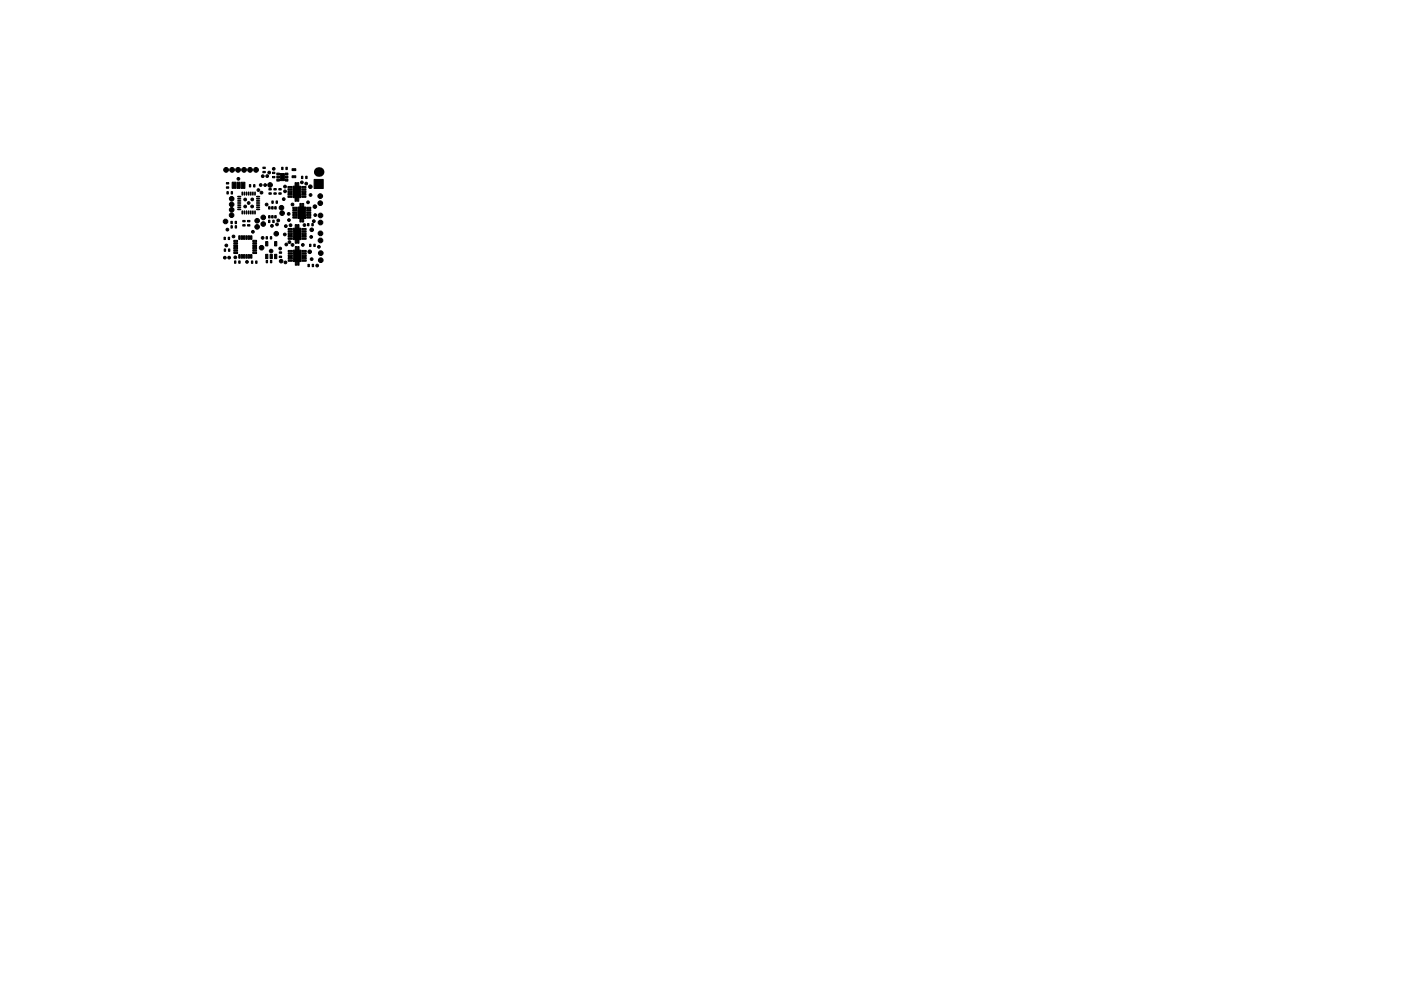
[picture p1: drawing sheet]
<svg xmlns="http://www.w3.org/2000/svg" width="297mm" height="210mm" viewBox="0 0 297 210" stroke-linecap="round" stroke-linejoin="round" font-family="sans-serif">
<g fill="#000" stroke="#000" stroke-width=".21">
<path d="M48 38.7h.5v.3h-.5zM48 39.6h.5v.3h-.5zM49.2 38.7h.8v1.3h-.8zM50.2 38.7h.7v1.3h-.7zM51.1 38.7h.8v1.3h-.8zM52.9 39.2h.3v.5h-.3zM53.8 39.2h.3v.5h-.3zM55.7 35.5h.5v.3h-.5zM55.7 36.4h.5v.3h-.5zM57.8 37.4h.5v.3h-.5zM57.8 36.5h.5v.3h-.5zM58.7 36.7h.5v.4h-.5z"/>
<path d="M58.7 37.4h.5v.4h-.5zM58.7 38h.5v.4h-.5zM59.4 36.8h.9v1.5h-.9zM59.7 35.5h.3v.5h-.3zM60.5 38h.5v.4h-.5zM60.5 37.4h.5v.4h-.5zM60.5 36.7h.5v.4h-.5zM60.6 35.5h.3v.5h-.3zM61 39.6h.9v.3h-.9zM61.9 37.3h.8v.4h-.8zM61.9 35.8h.8v.4h-.8zM62.6 38.8h.3v.8h-.3z"/>
<path d="M63.1 38.8h.3v.8h-.3zM63.9 37.4h.3v.5h-.3zM64.8 37.4h.3v.5h-.3zM64 39.6h.9v.3h-.9zM47.5 50.3h.3v.5h-.3zM47.5 52.8h.3v.5h-.3zM48.1 40.7h.3v.5h-.3zM48.4 50.3h.3v.5h-.3zM48.4 52.8h.3v.5h-.3zM49 47h.3v.5h-.3zM49 47.9h.3v.5h-.3zM49 40.7h.3v.5h-.3z"/>
<path d="M49.6 51h.8v.3h-.8zM49.6 51.5h.8v.3h-.8zM49.6 52h.8v.3h-.8zM49.6 52.5h.8v.3h-.8zM49.6 53h.8v.3h-.8zM49.6 53.5h.8v.3h-.8zM49.7 55.4h.3v.5h-.3zM49.9 47h.3v.5h-.3zM49.9 47.9h.3v.5h-.3zM50.6 50h.3v.8h-.3zM50.6 54h.3v.8h-.3zM50.6 55.4h.3v.5h-.3z"/>
<path d="M51.1 50h.3v.8h-.3zM51.1 54h.3v.8h-.3zM51.5 46.8h.5v.3h-.5zM51.5 47.7h.5v.3h-.5zM51.6 50h.3v.8h-.3zM51.6 54h.3v.8h-.3zM52.1 50h.3v.8h-.3zM52.1 54h.3v.8h-.3zM52.5 46.8h.5v.3h-.5zM52.5 47.7h.5v.3h-.5zM52.6 50h.3v.8h-.3zM52.6 54h.3v.8h-.3z"/>
<path d="M53.1 50h.3v.8h-.3zM53.1 54h.3v.8h-.3zM53.6 53.5h.8v.3h-.8zM53.6 53h.8v.3h-.8zM53.6 52.5h.8v.3h-.8zM53.6 52h.8v.3h-.8zM53.6 51.5h.8v.3h-.8zM53.6 51h.8v.3h-.8zM53.3 55.4h.3v.5h-.3zM54.2 55.4h.3v.5h-.3zM56.3 54h.5v.9h-.5zM56.3 51.3h.5v.9h-.5z"/>
<path d="M56.4 50.2h.3v.5h-.3zM56.4 55.3h.3v.5h-.3zM57 40h.5v.3h-.5zM57 40.9h.5v.3h-.5zM56.9 46.7h.3v.5h-.3zM56.9 43.9h.4v.5h-.4zM56.9 45.8h.4v.5h-.4zM57.3 54h.4v.9h-.4zM57.3 50.2h.3v.5h-.3zM57.3 55.3h.3v.5h-.3zM57.6 42.6h.3v.5h-.3zM57.6 45.8h.3v.5h-.3z"/>
<path d="M57.6 43.9h.3v.5h-.3zM58.1 40h.5v.3h-.5zM58.1 40.9h.5v.3h-.5zM57.8 46.7h.3v.5h-.3zM58.2 54h.5v.9h-.5zM58.2 51.3h.5v.9h-.5zM58.5 42.6h.3v.5h-.3zM58.2 45.8h.4v.5h-.4zM58.2 43.9h.4v.5h-.4zM59.1 40h.5v.3h-.5zM59.1 40.9h.5v.3h-.5zM59.2 54.3h.5v.3h-.5z"/>
<path d="M59.2 53.4h.5v.3h-.5zM61 40.1h.9v.3h-.9zM61 40.6h.9v.3h-.9zM61 41.1h.9v.3h-.9zM61 41.6h.9v.3h-.9zM61.1 48.5h.9v.3h-.9zM61.1 49h.9v.3h-.9zM61.1 49.5h.9v.3h-.9zM61.1 50h.9v.3h-.9zM61.1 50.5h.9v.3h-.9zM61.1 53.1h.9v.3h-.9zM61.1 53.6h.9v.3h-.9z"/>
<path d="M61.1 54.1h.9v.3h-.9zM61.1 54.6h.9v.3h-.9zM61.1 55.1h.9v.3h-.9zM62.6 41.9h.3v.8h-.3zM62.6 50.8h.3v.8h-.3zM62.6 47.7h.3v.8h-.3zM62.6 55.4h.3v.9h-.3zM62.6 52.3h.3v.8h-.3zM62.1 44h.9v.3h-.9zM62.1 44.5h.9v.3h-.9zM62.1 45h.9v.3h-.9zM62.1 45.5h.9v.3h-.9z"/>
<path d="M62.1 46h.9v.3h-.9zM63.1 41.9h.3v.8h-.3zM63.1 50.8h.3v.8h-.3zM63.1 47.7h.3v.8h-.3zM63.1 55.4h.3v.9h-.3zM63.1 52.3h.3v.8h-.3zM62.1 39.5h1.7v2.4h-1.7zM62.2 48.4h1.6v2.4h-1.6zM62.2 53.1h1.6v2.4h-1.6zM63.6 46.3h.3v.8h-.3zM63.6 43.2h.3v.8h-.3zM64.1 46.3h.3v.8h-.3z"/>
<path d="M64.1 43.2h.3v.8h-.3zM63.2 43.9h1.6v2.4h-1.6zM64 41.6h.9v.3h-.9zM64 41.1h.9v.3h-.9zM64 40.6h.9v.3h-.9zM64 40.1h.9v.3h-.9zM64 50.5h.9v.3h-.9zM64 50h.9v.3h-.9zM64 49.5h.9v.3h-.9zM64 49h.9v.3h-.9zM64 48.5h.9v.3h-.9zM64.1 55.1h.8v.3h-.8z"/>
<path d="M64.1 54.6h.8v.3h-.8zM64.1 54.1h.8v.3h-.8zM64.1 53.6h.8v.3h-.8zM64.1 53.1h.8v.3h-.8zM65.2 47.4h.3v.5h-.3zM65.3 56.1h.3v.5h-.3zM65.6 51.8h.3v.5h-.3zM65 46h.9v.3h-.9zM65 45.5h.9v.3h-.9zM65 45h.9v.3h-.9zM65 44.5h.9v.3h-.9zM65 44h.9v.3h-.9z"/>
<path d="M66.1 47.4h.3v.5h-.3zM66.2 56.1h.3v.5h-.3zM66.5 51.8h.3v.5h-.3zM66.6 38.1h1.9v1.9h-1.9z"/>
<circle cx="47.9" cy="36" r=".51"/>
<circle cx="49.2" cy="36" r=".51"/>
<circle cx="50.5" cy="36" r=".51"/>
<circle cx="50.5" cy="37.9" r=".29"/>
<circle cx="51.7" cy="36" r=".51"/>
<circle cx="53" cy="36" r=".51"/>
<circle cx="54.3" cy="36" r=".51"/>
<circle cx="55.3" cy="39.3" r=".29"/>
<circle cx="55.7" cy="37.4" r=".29"/>
<circle cx="56.2" cy="39.3" r=".29"/>
<circle cx="56.7" cy="37.4" r=".29"/>
<circle cx="57.1" cy="36.6" r=".29"/>
<circle cx="57.3" cy="39.2" r=".49"/>
<circle cx="58" cy="35.8" r=".29"/>
<circle cx="60.4" cy="39.6" r=".29"/>
<circle cx="62.5" cy="40" r=".21"/>
<circle cx="63.5" cy="40" r=".21"/>
<circle cx="64" cy="38.7" r=".29"/>
<circle cx="64.9" cy="39" r=".29"/>
<circle cx="65.8" cy="39.6" r=".38"/>
<circle cx="47.7" cy="54.7" r=".29"/>
<circle cx="47.8" cy="47" r=".49"/>
<circle cx="48" cy="52.1" r=".29"/>
<circle cx="48.2" cy="48.7" r=".29"/>
<circle cx="48.6" cy="54.7" r=".29"/>
<circle cx="49.1" cy="45.7" r=".49"/>
<circle cx="49.1" cy="44.5" r=".49"/>
<circle cx="49.1" cy="42.2" r=".49"/>
<circle cx="49.1" cy="43.4" r=".49"/>
<circle cx="49.5" cy="50.2" r=".29"/>
<circle cx="49.9" cy="54.6" r=".29"/>
<circle cx="52" cy="42.3" r=".29"/>
<circle cx="52" cy="43.8" r=".29"/>
<circle cx="52.4" cy="55.6" r=".29"/>
<circle cx="52.7" cy="43.1" r=".29"/>
<circle cx="53.5" cy="43.8" r=".29"/>
<circle cx="53.5" cy="42.3" r=".29"/>
<circle cx="53.6" cy="49.2" r=".29"/>
<circle cx="54.5" cy="46.8" r=".49"/>
<circle cx="54.5" cy="48.1" r=".49"/>
<circle cx="54.8" cy="40.3" r=".29"/>
<circle cx="55.4" cy="40.9" r=".29"/>
<circle cx="55.5" cy="52.6" r=".49"/>
<circle cx="55.7" cy="50.5" r=".29"/>
<circle cx="55.8" cy="47.5" r=".49"/>
<circle cx="55.8" cy="46.1" r=".49"/>
<circle cx="56.5" cy="43.4" r=".29"/>
<circle cx="57.5" cy="53.3" r=".38"/>
<circle cx="57.7" cy="47.9" r=".29"/>
<circle cx="58.6" cy="49.6" r=".49"/>
<circle cx="58.7" cy="47.6" r=".29"/>
<circle cx="59" cy="46.8" r=".29"/>
<circle cx="59.4" cy="52.7" r=".29"/>
<circle cx="59.6" cy="55.4" r=".38"/>
<circle cx="59.7" cy="44.1" r=".49"/>
<circle cx="59.8" cy="45.2" r=".49"/>
<circle cx="60.2" cy="42.3" r=".29"/>
<circle cx="60.4" cy="49.7" r=".29"/>
<circle cx="60.4" cy="40.6" r=".29"/>
<circle cx="60.5" cy="55.7" r=".29"/>
<circle cx="60.6" cy="48" r=".29"/>
<circle cx="60.7" cy="51.9" r=".29"/>
<circle cx="61.2" cy="45.4" r=".29"/>
<circle cx="61.3" cy="46.7" r=".29"/>
<circle cx="61.4" cy="51.4" r=".29"/>
<circle cx="61.6" cy="47.8" r=".29"/>
<circle cx="62" cy="43.4" r=".29"/>
<circle cx="62" cy="52" r=".29"/>
<circle cx="62.5" cy="41.5" r=".21"/>
<circle cx="62.5" cy="48.9" r=".21"/>
<circle cx="62.5" cy="50.4" r=".21"/>
<circle cx="62.5" cy="53.5" r=".21"/>
<circle cx="62.5" cy="55" r=".21"/>
<circle cx="63" cy="40.7" r=".21"/>
<circle cx="63" cy="49.6" r=".21"/>
<circle cx="63" cy="54.3" r=".21"/>
<circle cx="63.5" cy="41.5" r=".21"/>
<circle cx="63.5" cy="44.4" r=".21"/>
<circle cx="63.5" cy="45.9" r=".21"/>
<circle cx="63.5" cy="48.9" r=".21"/>
<circle cx="63.5" cy="50.4" r=".21"/>
<circle cx="63.5" cy="53.5" r=".21"/>
<circle cx="63.5" cy="55" r=".21"/>
<circle cx="64" cy="45.1" r=".21"/>
<circle cx="64.2" cy="52" r=".29"/>
<circle cx="64.5" cy="44.4" r=".21"/>
<circle cx="64.5" cy="45.9" r=".21"/>
<circle cx="64.5" cy="47.8" r=".29"/>
<circle cx="65.3" cy="42.9" r=".29"/>
<circle cx="65.7" cy="53.4" r=".38"/>
<circle cx="65.8" cy="41.4" r=".29"/>
<circle cx="66" cy="50.3" r=".29"/>
<circle cx="66.1" cy="55" r=".29"/>
<circle cx="66.1" cy="48.8" r=".38"/>
<circle cx="66.5" cy="46.9" r=".29"/>
<circle cx="66.8" cy="43.8" r=".38"/>
<circle cx="66.8" cy="45.6" r=".29"/>
<circle cx="67.3" cy="56.3" r=".29"/>
<circle cx="67.6" cy="52.4" r=".29"/>
<circle cx="67.9" cy="43.1" r=".5"/>
<circle cx="67.9" cy="41.6" r=".5"/>
<circle cx="67.9" cy="47.2" r=".5"/>
<circle cx="67.9" cy="51" r=".5"/>
<circle cx="67.9" cy="49.5" r=".5"/>
<circle cx="67.9" cy="45.7" r=".5"/>
<circle cx="68" cy="55.2" r=".5"/>
<circle cx="68" cy="53.7" r=".5"/>
</g>
<g fill="none" stroke="#000" stroke-width=".37">
<path d="M50.4 41.7h.6M50.4 42.2h.6M50.4 42.6h.6M50.4 43.1h.6M50.4 43.5h.6M50.4 44h.6M50.4 44.4h.6M51.4 40.8v.5M51.4 44.8v.5M51.8 40.8v.5M51.8 44.8v.5M52.3 40.8v.5"/>
<path d="M52.3 44.8v.5M52.7 40.8v.5M52.7 44.8v.5M53.2 40.8v.5M53.2 44.8v.5M53.6 40.8v.5M53.6 44.8v.5M54.1 40.8v.5M54.1 44.8v.5M54.4 41.7h.6M54.4 42.2h.6M54.4 42.6h.6"/>
<path d="M54.4 43.1h.6M54.4 43.5h.6M54.4 44h.6M54.4 44.4h.6"/>
</g>
<circle cx="67.6" cy="36.5" r="1.02" fill="#000"/>
</svg>
